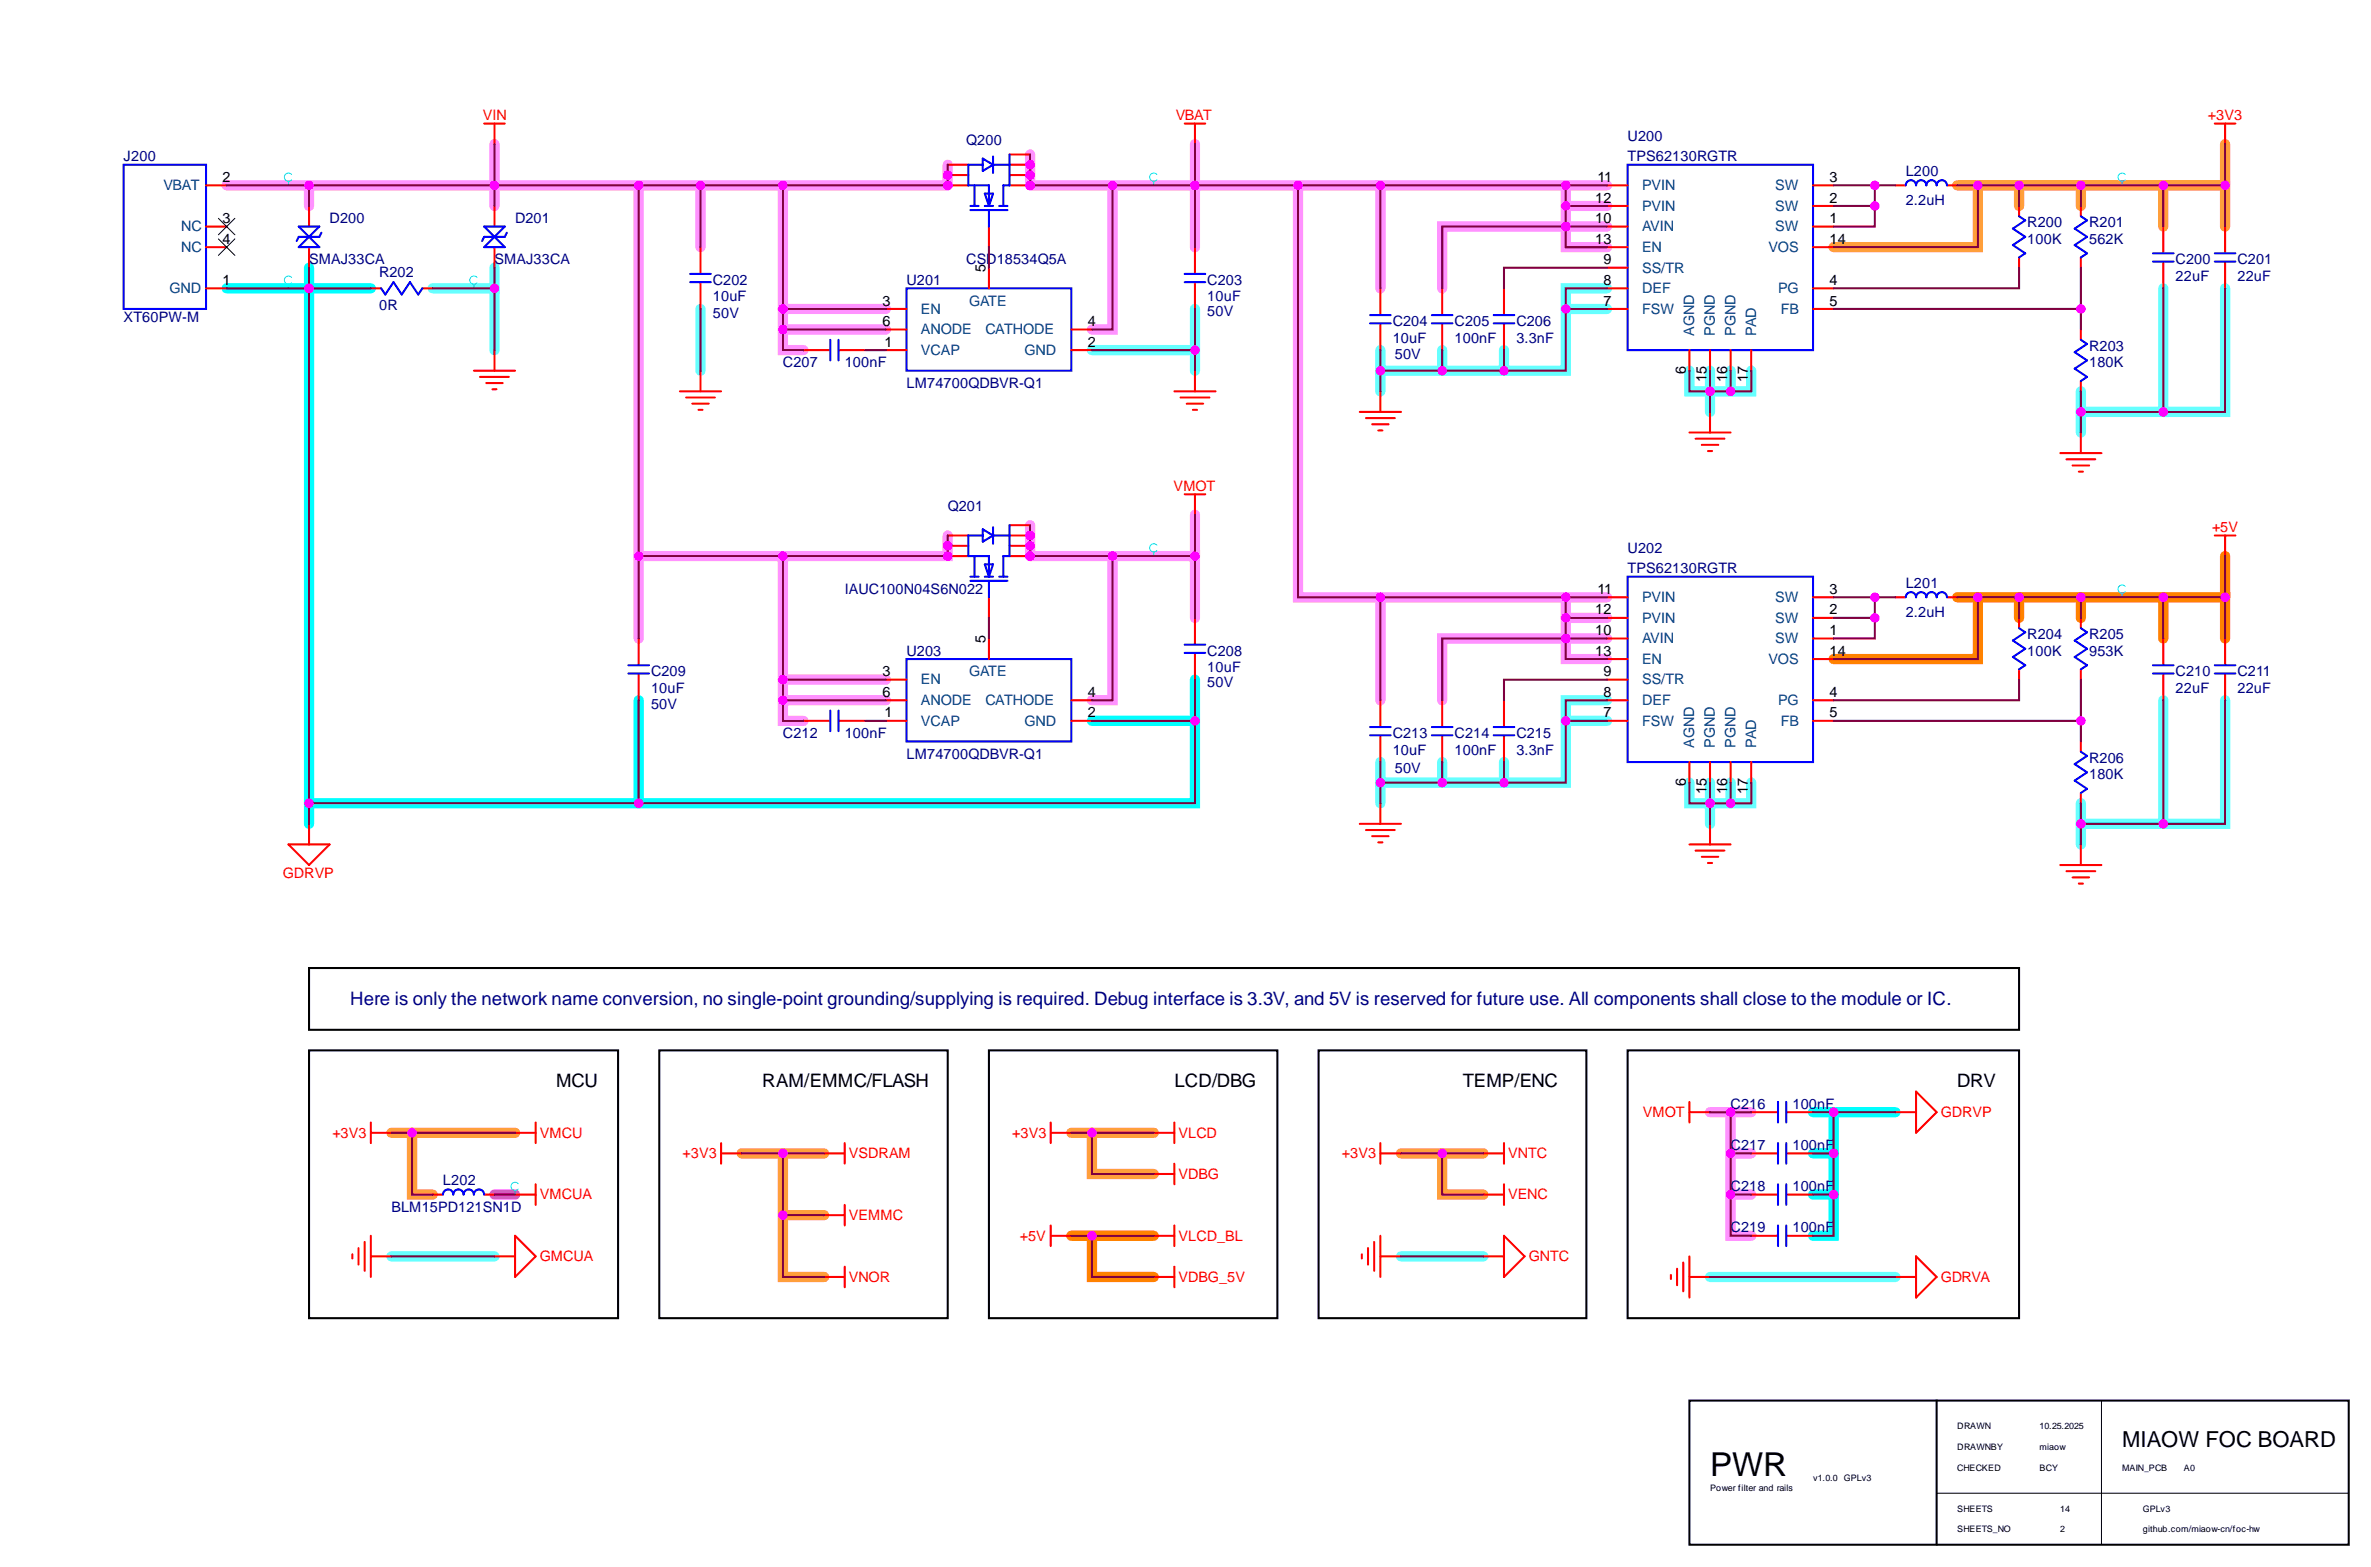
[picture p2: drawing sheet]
<svg xmlns="http://www.w3.org/2000/svg" width="292mm" height="193mm" viewBox="0 0 292 193" stroke-linecap="round" stroke-linejoin="round" font-family="sans-serif">
<defs><g id="words">
<text font-size="4.1" x="210.7" y="181.8">PWR</text>
<text font-size="2.7" x="261.4" y="178.2">MIAOW FOC BOARD</text>
<text font-size="2.3" fill="#00007f" x="43.1" y="123.8">Here is only the network name conversion, no single-point grounding/supplying is required. Debug interface is 3.3V, and 5V is reserved for future use. All components shall close to the module or IC.</text>
<g font-size="2.3">
<text x="68.5" y="133.9">MCU</text>
<text x="93.9" y="133.9">RAM/EMMC/FLASH</text>
<text x="144.7" y="133.9">LCD/DBG</text>
<text x="180.2" y="133.9">TEMP/ENC</text>
<text x="241.1" y="133.9">DRV</text>
</g>
<g font-size="1.8" fill="#f00">
<text x="59.5" y="14.8">VIN</text>
<text x="144.8" y="14.8">VBAT</text>
<text x="272" y="14.8">+3V3</text>
<text x="144.6" y="60.4">VMOT</text>
<text x="272.5" y="65.5">+5V</text>
<text x="34.9" y="108.1">GDRVP</text>
<text x="202.4" y="137.6">VMOT</text>
<text x="239.1" y="137.6">GDRVP</text>
<text x="40.9" y="140.1">+3V3</text>
<text x="66.5" y="140.1">VMCU</text>
<text x="84.1" y="142.6">+3V3</text>
<text x="104.6" y="142.6">VSDRAM</text>
<text x="124.7" y="140.1">+3V3</text>
<text x="145.2" y="140.1">VLCD</text>
<text x="165.3" y="142.6">+3V3</text>
<text x="185.8" y="142.6">VNTC</text>
<text x="66.5" y="147.7">VMCUA</text>
<text x="145.2" y="145.2">VDBG</text>
<text x="185.8" y="147.7">VENC</text>
<text x="66.5" y="155.3">GMCUA</text>
<text x="104.6" y="150.2">VEMMC</text>
<text x="125.6" y="152.8">+5V</text>
<text x="145.2" y="152.8">VLCD_BL</text>
<text x="188.3" y="155.3">GNTC</text>
<text x="104.6" y="157.8">VNOR</text>
<text x="145.2" y="157.8">VDBG_5V</text>
<text x="239.1" y="157.8">GDRVA</text>
</g>
<g font-size="1.8" fill="#00007f">
<text x="119" y="17.8">Q200</text>
<text x="200.5" y="17.3">U200</text>
<text x="15.2" y="19.9">J200</text>
<text x="234.8" y="21.6">L200</text>
<text x="40.6" y="27.5">D200</text>
<text x="63.5" y="27.5">D201</text>
<text x="249.8" y="28">R200</text>
<text x="257.4" y="28">R201</text>
<text x="46.7" y="34.1">R202</text>
<text x="87.8" y="35.1">C202</text>
<text x="111.7" y="35.1">U201</text>
<text x="148.7" y="35.1">C203</text>
<text x="268" y="32.5">C200</text>
<text x="275.6" y="32.5">C201</text>
<text x="171.6" y="40.2">C204</text>
<text x="179.2" y="40.2">C205</text>
<text x="186.8" y="40.2">C206</text>
<text x="96.5" y="45.2">C207</text>
<text x="257.4" y="43.2">R203</text>
<text x="116.8" y="63">Q201</text>
<text x="200.5" y="68.1">U202</text>
<text x="234.8" y="72.4">L201</text>
<text x="80.2" y="83.3">C209</text>
<text x="111.7" y="80.7">U203</text>
<text x="148.7" y="80.7">C208</text>
<text x="249.8" y="78.7">R204</text>
<text x="257.4" y="78.7">R205</text>
<text x="268" y="83.3">C210</text>
<text x="275.6" y="83.3">C211</text>
<text x="96.5" y="90.9">C212</text>
<text x="171.6" y="90.9">C213</text>
<text x="179.2" y="90.9">C214</text>
<text x="186.8" y="90.9">C215</text>
<text x="257.4" y="93.9">R206</text>
<text x="213.2" y="136.5">C216</text>
<text x="213.2" y="141.6">C217</text>
<text x="54.6" y="145.9">L202</text>
<text x="213.2" y="146.7">C218</text>
<text x="213.2" y="151.8">C219</text>
</g>
<g font-size="1.8" fill="#003f7f">
<text x="20.1" y="23.4">VBAT</text>
<text x="202.3" y="23.4">PVIN</text>
<text x="218.7" y="23.4">SW</text>
<text x="22.3" y="28.5">NC</text>
<text x="202.3" y="28.5">AVIN</text>
<text x="202.3" y="26">PVIN</text>
<text x="218.7" y="28.5">SW</text>
<text x="218.7" y="26">SW</text>
<text x="22.3" y="31">NC</text>
<text x="202.3" y="33.6">SS/TR</text>
<text x="202.3" y="31">EN</text>
<text x="217.9" y="31">VOS</text>
<text x="20.9" y="36.1">GND</text>
<text x="113.5" y="38.6">EN</text>
<text x="113.5" y="41.2">ANODE</text>
<text x="119.4" y="37.6">GATE</text>
<text x="121.4" y="41.2">CATHODE</text>
<text x="202.3" y="38.6">FSW</text>
<text x="202.3" y="36.1">DEF</text>
<text x="208.7" y="41.3" transform="rotate(-90 208.7 41.3)">AGND</text>
<text x="211.3" y="41.3" transform="rotate(-90 211.3 41.3)">PGND</text>
<text x="213.8" y="41.3" transform="rotate(-90 213.8 41.3)">PGND</text>
<text x="216.3" y="41.3" transform="rotate(-90 216.3 41.3)">PAD</text>
<text x="219" y="36.1">PG</text>
<text x="219.4" y="38.6">FB</text>
<text x="113.5" y="43.7">VCAP</text>
<text x="126.2" y="43.7">GND</text>
<text x="202.3" y="74.1">PVIN</text>
<text x="202.3" y="76.7">PVIN</text>
<text x="218.7" y="76.7">SW</text>
<text x="218.7" y="74.1">SW</text>
<text x="119.4" y="83.3">GATE</text>
<text x="202.3" y="79.2">AVIN</text>
<text x="202.3" y="81.8">EN</text>
<text x="217.9" y="81.8">VOS</text>
<text x="218.7" y="79.2">SW</text>
<text x="113.5" y="89.4">VCAP</text>
<text x="113.5" y="84.3">EN</text>
<text x="113.5" y="86.8">ANODE</text>
<text x="121.4" y="86.8">CATHODE</text>
<text x="126.2" y="89.4">GND</text>
<text x="202.3" y="89.4">FSW</text>
<text x="202.3" y="86.8">DEF</text>
<text x="202.3" y="84.3">SS/TR</text>
<text x="219" y="86.8">PG</text>
<text x="219.4" y="89.4">FB</text>
<text x="208.7" y="92.1" transform="rotate(-90 208.7 92.1)">AGND</text>
<text x="211.3" y="92.1" transform="rotate(-90 211.3 92.1)">PGND</text>
<text x="213.8" y="92.1" transform="rotate(-90 213.8 92.1)">PGND</text>
<text x="216.3" y="92.1" transform="rotate(-90 216.3 92.1)">PAD</text>
</g>
<g font-size="1.8">
<text x="27.4" y="22.4">2</text>
<text x="196.8" y="22.4">11</text>
<text x="225.4" y="22.4">3</text>
<text x="27.4" y="27.5">3</text>
<text x="196.5" y="27.5">10</text>
<text x="196.5" y="24.9">12</text>
<text x="225.4" y="27.5">1</text>
<text x="225.4" y="24.9">2</text>
<text x="27.4" y="35.1">1</text>
<text x="27.4" y="30">4</text>
<text x="121.4" y="33.5" transform="rotate(-90 121.4 33.5)">5</text>
<text x="196.5" y="30">13</text>
<text x="197.6" y="35.1">8</text>
<text x="197.6" y="32.5">9</text>
<text x="225.4" y="35.1">4</text>
<text x="225.4" y="30">14</text>
<text x="108.7" y="37.6">3</text>
<text x="108.7" y="40.2">6</text>
<text x="134" y="40.2">4</text>
<text x="197.6" y="37.6">7</text>
<text x="225.4" y="37.6">5</text>
<text x="109" y="42.7">1</text>
<text x="134" y="42.7">2</text>
<text x="207.7" y="46.1" transform="rotate(-90 207.7 46.1)">6</text>
<text x="210.2" y="47.1" transform="rotate(-90 210.2 47.1)">15</text>
<text x="212.8" y="47.1" transform="rotate(-90 212.8 47.1)">16</text>
<text x="215.3" y="47.1" transform="rotate(-90 215.3 47.1)">17</text>
<text x="196.5" y="75.7">12</text>
<text x="196.8" y="73.1">11</text>
<text x="225.4" y="75.7">2</text>
<text x="225.4" y="73.1">3</text>
<text x="108.7" y="83.3">3</text>
<text x="121.4" y="79.1" transform="rotate(-90 121.4 79.1)">5</text>
<text x="196.5" y="78.2">10</text>
<text x="196.5" y="80.7">13</text>
<text x="197.6" y="83.3">9</text>
<text x="225.4" y="78.2">1</text>
<text x="225.4" y="80.7">14</text>
<text x="108.7" y="85.8">6</text>
<text x="109" y="88.3">1</text>
<text x="134" y="88.3">2</text>
<text x="134" y="85.8">4</text>
<text x="197.6" y="88.3">7</text>
<text x="197.6" y="85.8">8</text>
<text x="225.4" y="85.8">4</text>
<text x="225.4" y="88.3">5</text>
<text x="207.7" y="96.8" transform="rotate(-90 207.7 96.8)">6</text>
<text x="210.2" y="97.8" transform="rotate(-90 210.2 97.8)">15</text>
<text x="212.8" y="97.8" transform="rotate(-90 212.8 97.8)">16</text>
<text x="215.3" y="97.8" transform="rotate(-90 215.3 97.8)">17</text>
</g>
<g font-size="1.8" fill="#000080">
<text x="200.5" y="19.9">TPS62130RGTR</text>
<text x="234.8" y="25.2">2.2uH</text>
<text x="38.1" y="32.5">SMAJ33CA</text>
<text x="60.9" y="32.5">SMAJ33CA</text>
<text x="119" y="32.5">CSD18534Q5A</text>
<text x="249.8" y="30">100K</text>
<text x="257.4" y="30">562K</text>
<text x="268" y="34.6">22uF</text>
<text x="275.6" y="34.6">22uF</text>
<text x="15.2" y="39.7">XT60PW-M</text>
<text x="46.7" y="38.1">0R</text>
<text x="87.8" y="39.1">50V</text>
<text x="87.8" y="37.1">10uF</text>
<text x="148.7" y="38.9">50V</text>
<text x="148.7" y="37.1">10uF</text>
<text x="104.1" y="45.2">100nF</text>
<text x="111.7" y="47.8">LM74700QDBVR-Q1</text>
<text x="171.6" y="42.2">10uF</text>
<text x="171.8" y="44.2">50V</text>
<text x="179.2" y="42.2">100nF</text>
<text x="186.8" y="42.2">3.3nF</text>
<text x="257.4" y="45.2">180K</text>
<text x="200.5" y="70.6">TPS62130RGTR</text>
<text x="104.1" y="73.1">IAUC100N04S6N022</text>
<text x="234.8" y="75.9">2.2uH</text>
<text x="148.7" y="82.8">10uF</text>
<text x="249.8" y="80.7">100K</text>
<text x="257.4" y="80.7">953K</text>
<text x="80.2" y="87.3">50V</text>
<text x="80.2" y="85.3">10uF</text>
<text x="148.7" y="84.5">50V</text>
<text x="268" y="85.3">22uF</text>
<text x="275.6" y="85.3">22uF</text>
<text x="104.1" y="90.9">100nF</text>
<text x="111.7" y="93.4">LM74700QDBVR-Q1</text>
<text x="171.6" y="92.9">10uF</text>
<text x="171.8" y="95.2">50V</text>
<text x="179.2" y="92.9">100nF</text>
<text x="186.8" y="92.9">3.3nF</text>
<text x="257.4" y="96">180K</text>
<text x="220.8" y="136.5">100nF</text>
<text x="220.8" y="141.6">100nF</text>
<text x="48.2" y="149.2">BLM15PD121SN1D</text>
<text x="220.8" y="146.7">100nF</text>
<text x="220.8" y="151.8">100nF</text>
</g>
<g font-size="1.1">
<text x="241.1" y="176">DRAWN</text>
<text x="241.1" y="178.6">DRAWNBY</text>
<text x="251.3" y="176">10.25.2025</text>
<text x="251.3" y="178.6">miaow</text>
<text x="210.7" y="183.6">Power filter and rails</text>
<text x="223.4" y="182.4">v1.0.0 GPLv3</text>
<text x="241.1" y="181.1">CHECKED</text>
<text x="251.3" y="181.1">BCY</text>
<text x="261.4" y="181.1">MAIN_PCB</text>
<text x="269" y="181.1">A0</text>
<text x="241.1" y="186.2">SHEETS</text>
<text x="241.1" y="188.7">SHEETS_NO</text>
<text x="253.8" y="186.2">14</text>
<text x="253.8" y="188.7">2</text>
<text x="264" y="188.7">github.com/miaow-cn/foc-hw</text>
<text x="264" y="186.2">GPLv3</text>
</g>
</g></defs>
<g fill="none" stroke="#ff92ff" stroke-width="1.3">
<path d="M60.9 17.8v7.6M126.9 19v3.8h20.3v7.6M147.2 17.8v5h22.9M38.1 22.8v2.6M78.7 22.8v55.8M86.3 22.8v7.6M96.5 38v5.1h2.5M96.5 38h12.6M96.5 22.8v15.2M116.8 20.3v2.5h-88.9M137.1 22.8v17.8h-2.6M159.9 22.8v50.8h10.2"/>
<path d="M192.9 27.9v2.5h5.1M192.9 27.9h-15.2v7.6M192.9 22.8v5.1M192.9 25.4h5.1M192.9 27.9h5.1M198 22.8h-27.9v12.7M96.5 40.6h12.6M96.5 68.5v15.2M116.8 65.9v2.6h-38.1M126.9 64.7v3.8h20.3v7.6M137.1 68.5v17.7h-2.6M147.2 63.4v5.1"/>
<path d="M192.9 78.6v2.6h5.1M192.9 78.6h-15.2v7.6M192.9 73.6v5M192.9 76.1h5.1M192.9 78.6h5.1M198 73.6h-27.9v12.6M96.5 83.7v5.1h2.5M96.5 86.2h12.6M96.5 83.7h12.6M210.7 137h5M213.2 137v15.2h2.5M213.2 142h2.5"/>
<path d="M213.2 147.1h2.5"/>
</g>
<g fill="none" stroke="#6ff" stroke-width="1.3">
<path d="M60.9 33v2.5h-7.6M60.9 35.5v7.6M86.3 38v7.7M147.2 38v7.7M192.9 38h5.1M198 35.5h-5.1v10.2h-22.8v-2.6M266.5 35.5v15.2h-10.1M274.1 35.5v15.2h-7.6M134.5 43.1h12.7M170.1 45.7v2.5M177.7 43.1v2.6M185.3 43.1v2.6"/>
<path d="M208.1 45.7v2.5h7.6v-2.5M210.7 45.7v5M213.2 45.7v2.5M256.4 48.2v5.1M170.1 96.4v2.5M177.7 93.8v2.6M185.3 93.8v2.6M192.9 88.8h5.1M198 86.2h-5.1v10.2h-22.8v-2.6M208.1 96.4v2.5h7.6v-2.5M210.7 96.4v5.1M213.2 96.4v2.5"/>
<path d="M256.4 98.9v5.1M266.5 86.2v15.3h-10.1M274.1 86.2v15.3h-7.6M48.2 154.7h12.7M172.6 154.7h10.1M210.7 157.3h22.8"/>
</g>
<g fill="none" stroke="#ff9f3b" stroke-width="1.3">
<path d="M274.1 17.8v5M241.1 22.8h33v5.1M243.7 22.8v7.6h-17.8M248.7 22.8v2.6M256.4 22.8v2.6M266.5 22.8v5.1M48.2 139.5h15.3M50.8 139.5v7.6h2.5M132 139.5h10.1M134.5 139.5v5.1h7.6M91.4 142h10.1M96.5 142v15.3h5"/>
<path d="M96.5 149.6h5M172.6 142h10.1M177.7 142v5.1h5"/>
</g>
<path d="M241.1 73.6h33v5M243.7 73.6v7.6h-17.8M248.7 73.6v2.5M256.4 73.6v2.5M266.5 73.6v5M274.1 68.5v5.1M132 152.2h10.1M134.5 152.2v5.1h7.6" fill="none" stroke="#ff8200" stroke-width="1.3"/>
<path d="M27.9 35.5h17.8M38.1 33v68.5M78.7 86.2v12.7M134.5 88.8h12.7M147.2 83.7v15.2h-109.1M223.4 137h10.1M225.9 137v15.2h-2.5M223.4 142h2.5M223.4 147.1h2.5" fill="none" stroke="#0ff" stroke-width="1.3"/>
<path d="M60.9 147.1h2.6" fill="none" stroke="#f3c" stroke-width="1.3"/>
<path d="M208.1 172.5h81.3v17.7h-81.3zM238.6 172.5v17.7" fill="none" stroke="#000" stroke-width=".25"/>
<path d="M26.9 26.9l2 2M26.9 29.4l2 2M28.9 26.9l-2 2M28.9 29.4l-2 2M258.9 172.5v17.7M238.6 183.9h50.8" fill="none" stroke="#000" stroke-width=".12"/>
<g fill="none" stroke="#00f" stroke-width=".25">
<path d="M15.2 20.3h10.2v17.7h-10.2zM59.6 27.9h2.6l-2.6 2.5h2.6zM62.4 28.7l-.2 .5h-2.6l-.2 .5M111.7 35.5h20.3v10.2h-20.3zM145.9 34.7h2.6M145.9 33.7h2.6M168.8 39.8h2.5M168.8 38.8h2.5M176.4 39.8h2.5M176.4 38.8h2.5M184 39.8h2.6M184 38.8h2.6"/>
<path d="M200.5 20.3h22.9v22.8h-22.9zM234.8 22.8a.63 .63 0 0 1 .6-.6 .63 .63 0 0 1 .7 .6 .63 .63 0 0 1 .6-.6 .63 .63 0 0 1 .6 .6 .63 .63 0 0 1 .7-.6 .63 .63 0 0 1 .6 .6 .63 .63 0 0 1 .6-.6 .63 .63 0 0 1 .7 .6M248.7 26.6l.8 .5-1.5 1.1 1.5 1-1.5 1 1.5 1-.8 .5M256.4 26.6l.7 .5-1.5 1.1 1.5 1-1.5 1 1.5 1-.7 .5M265.2 32.2h2.6M265.2 31.2h2.6M272.9 32.2h2.5M272.9 31.2h2.5M102.3 41.8v2.6M103.3 41.8v2.6M256.4 41.8l.7 .6-1.5 1 1.5 1-1.5 1 1.5 1-.7 .5M200.5 71h22.9v22.8h-22.9z"/>
<path d="M234.8 73.6a.63 .63 0 0 1 .6-.7 .63 .63 0 0 1 .7 .7 .63 .63 0 0 1 .6-.7 .63 .63 0 0 1 .6 .7 .63 .63 0 0 1 .7-.7 .63 .63 0 0 1 .6 .7 .63 .63 0 0 1 .6-.7 .63 .63 0 0 1 .7 .7M248.7 77.4l.8 .5-1.5 1 1.5 1-1.5 1 1.5 1-.8 .5M256.4 77.4l.7 .5-1.5 1 1.5 1-1.5 1 1.5 1-.7 .5M111.7 81.2h20.3v10.1h-20.3zM168.8 90.5h2.5M168.8 89.5h2.5M176.4 90.5h2.5M176.4 89.5h2.5M184 90.5h2.6M184 89.5h2.6M256.4 92.6l.7 .5-1.5 1 1.5 1-1.5 1 1.5 1-.7 .5M265.2 82.9h2.6"/>
<path d="M265.2 81.9h2.6M272.9 82.9h2.5M272.9 81.9h2.5"/>
</g>
<g fill="none" stroke="#f00" stroke-width=".25">
<path d="M145.9 15.2h2.6M147.2 15.2v2.6M272.9 15.2h2.5M274.1 15.2v2.6M25.4 27.9h2.5M25.4 22.8h2.5M25.4 35.5h2.5M25.4 30.4h2.5M60.9 25.4v2.5M60.9 30.4v2.6M109.1 38h2.6M121.8 33v2.5"/>
<path d="M147.2 30.4v3.2M147.2 34.9v3.1M170.1 35.5v3.2M170.1 39.9v3.2M177.7 35.5v3.2M177.7 39.9v3.2M185.3 35.5v3.2M185.3 39.9v3.2M198 27.9h2.5M198 25.4h2.5M198 22.8h2.5M198 35.5h2.5"/>
<path d="M198 38h2.5M198 33h2.5M198 30.4h2.5M223.4 27.9h2.5M223.4 25.4h2.5M223.4 22.8h2.5M223.4 35.5h2.5M223.4 38h2.5M223.4 30.4h2.5M233.5 22.8h1.3M239.9 22.8h1.2M248.7 25.4v1.2"/>
<path d="M248.7 31.7v1.3M256.4 25.4v1.2M256.4 31.7v1.3M266.5 27.9v3.2M266.5 32.3v3.2M274.1 27.9v3.2M274.1 32.3v3.2M99 43.1h3.2M103.4 43.1h3.2M109.1 43.1h2.6M109.1 40.6h2.6M132 43.1h2.5"/>
<path d="M132 40.6h2.5M144.7 48.2h5.1M145.4 49h3.6M146.2 49.7h2M147 50.5h.5M147.2 45.7v2.5M167.5 50.7h5.1M168.3 51.5h3.5M169 52.2h2.1M169.8 53h.5M170.1 48.2v2.5M208.1 43.1v2.6"/>
<path d="M208.1 53.3h5.1M208.9 54h3.5M209.7 54.8h2M210.4 55.5h.5M210.7 43.1v2.6M210.7 50.7v2.6M213.2 43.1v2.6M215.7 43.1v2.6M253.8 55.8h5.1M254.6 56.6h3.5M255.3 57.3h2.1M256.1 58.1h.5"/>
<path d="M256.4 40.6v1.2M256.4 46.9v1.3M256.4 53.3v2.5M121.8 78.6v2.6M198 78.6h2.5M198 76.1h2.5M198 73.6h2.5M223.4 78.6h2.5M223.4 76.1h2.5M223.4 73.6h2.5M233.5 73.6h1.3M239.9 73.6h1.2"/>
<path d="M248.7 76.1v1.3M256.4 76.1v1.3M266.5 78.6v3.2M272.9 65.9h2.5M274.1 65.9v2.6M274.1 78.6v3.2M109.1 86.2h2.6M109.1 88.8h2.6M109.1 83.7h2.6M132 86.2h2.5M132 88.8h2.5M170.1 86.2v3.2"/>
<path d="M170.1 90.7v3.1M170.1 98.9v2.6M177.7 86.2v3.2M177.7 90.7v3.1M185.3 86.2v3.2M185.3 90.7v3.1M198 86.2h2.5M198 88.8h2.5M198 83.7h2.5M198 81.2h2.5M208.1 93.8v2.6M210.7 93.8v2.6"/>
<path d="M213.2 93.8v2.6M215.7 93.8v2.6M223.4 86.2h2.5M223.4 88.8h2.5M223.4 81.2h2.5M248.7 82.4v1.3M256.4 82.4v1.3M256.4 91.3v1.3M256.4 97.6v1.3M266.5 83.1v3.1M274.1 83.1v3.1M167.5 101.5h5.1"/>
<path d="M168.3 102.2h3.5M169 103h2.1M169.8 103.7h.5M208.1 104h5.1M208.9 104.8h3.5M209.7 105.5h2M210.4 106.3h.5M210.7 101.5v2.5M253.8 106.5h5.1M254.6 107.3h3.5M255.3 108h2.1M256.1 108.8h.5"/>
<path d="M256.4 104v2.5"/>
</g>
<circle cx="116.8" cy="68.5" r=".51" fill="#f0f"/>
<circle cx="116.8" cy="68.5" r=".51" fill="none" stroke="#f0f" stroke-width=".12"/>
<circle cx="126.9" cy="68.5" r=".51" fill="#f0f"/>
<circle cx="126.9" cy="68.5" r=".51" fill="none" stroke="#f0f" stroke-width=".12"/>
<circle cx="126.9" cy="67.2" r=".51" fill="#f0f"/>
<circle cx="126.9" cy="67.2" r=".51" fill="none" stroke="#f0f" stroke-width=".12"/>
<circle cx="126.9" cy="65.9" r=".51" fill="#f0f"/>
<circle cx="126.9" cy="65.9" r=".51" fill="none" stroke="#f0f" stroke-width=".12"/>
<circle cx="116.8" cy="67.2" r=".51" fill="#f0f"/>
<circle cx="116.8" cy="67.2" r=".51" fill="none" stroke="#f0f" stroke-width=".12"/>
<path d="M116.8 68.5h2.5" fill="none" stroke="#f00" stroke-width=".25"/>
<circle cx="116.8" cy="68.5" r=".51" fill="#f0f"/>
<circle cx="116.8" cy="68.5" r=".51" fill="none" stroke="#f0f" stroke-width=".12"/>
<path d="M121.8 73.6v2.5M124.4 68.5h2.5" fill="none" stroke="#f00" stroke-width=".25"/>
<circle cx="126.9" cy="68.5" r=".51" fill="#f0f"/>
<circle cx="126.9" cy="68.5" r=".51" fill="none" stroke="#f0f" stroke-width=".12"/>
<path d="M119.5 71h1.1M119.5 71.5h4.6M120.1 68.5v2.5M121.1 65.2l1.2 .7-1.2 .8zM121.3 71h1M121.3 69.5h1l-.5 1.5zM121.8 71.5v2.1M122.3 64.9v2.1M123.1 71h1" fill="none" stroke="#00f" stroke-width=".25"/>
<path d="M124.4 67.2h2.5" fill="none" stroke="#f00" stroke-width=".25"/>
<circle cx="126.9" cy="67.2" r=".51" fill="#f0f"/>
<circle cx="126.9" cy="67.2" r=".51" fill="none" stroke="#f0f" stroke-width=".12"/>
<path d="M124.4 65.9h2.5" fill="none" stroke="#f00" stroke-width=".25"/>
<circle cx="126.9" cy="65.9" r=".51" fill="#f0f"/>
<circle cx="126.9" cy="65.9" r=".51" fill="none" stroke="#f0f" stroke-width=".12"/>
<path d="M116.8 67.2h2.5M124.4 64.7h2.5" fill="none" stroke="#f00" stroke-width=".25"/>
<circle cx="116.8" cy="67.2" r=".51" fill="#f0f"/>
<circle cx="116.8" cy="67.2" r=".51" fill="none" stroke="#f0f" stroke-width=".12"/>
<path d="M45.7 35.5h1.3M52 35.5h1.3M116.8 65.9h2.5M145.9 60.9h2.6M147.2 60.9v2.5M147.2 76.1v3.2M99 88.8h3.2M103.4 88.8h3.2M147.2 80.5v3.2M35.5 104h5.1l-2.5 2.5zM38.1 101.5v2.5" fill="none" stroke="#f00" stroke-width=".25"/>
<path d="M47 35.5l.5 .8 1-1.6 1 1.6 1-1.6 1 1.6 .5-.8M121.1 65.9h-1.8v2.6h2.5v2.5M122.3 65.9h2.1M124.4 64.7v3.8h-.8v2.5M145.9 79.4h2.6M102.3 87.5v2.5M103.3 87.5v2.5M145.9 80.4h2.6" fill="none" stroke="#00f" stroke-width=".25"/>
<circle cx="116.8" cy="22.8" r=".51" fill="#f0f"/>
<circle cx="116.8" cy="22.8" r=".51" fill="none" stroke="#f0f" stroke-width=".12"/>
<circle cx="126.9" cy="22.8" r=".51" fill="#f0f"/>
<circle cx="126.9" cy="22.8" r=".51" fill="none" stroke="#f0f" stroke-width=".12"/>
<circle cx="126.9" cy="21.6" r=".51" fill="#f0f"/>
<circle cx="126.9" cy="21.6" r=".51" fill="none" stroke="#f0f" stroke-width=".12"/>
<circle cx="126.9" cy="20.3" r=".51" fill="#f0f"/>
<circle cx="126.9" cy="20.3" r=".51" fill="none" stroke="#f0f" stroke-width=".12"/>
<circle cx="116.8" cy="21.6" r=".51" fill="#f0f"/>
<circle cx="116.8" cy="21.6" r=".51" fill="none" stroke="#f0f" stroke-width=".12"/>
<path d="M116.8 22.8h2.5" fill="none" stroke="#f00" stroke-width=".25"/>
<circle cx="116.8" cy="22.8" r=".51" fill="#f0f"/>
<circle cx="116.8" cy="22.8" r=".51" fill="none" stroke="#f0f" stroke-width=".12"/>
<path d="M121.8 27.9v2.5M124.4 22.8h2.5" fill="none" stroke="#f00" stroke-width=".25"/>
<circle cx="126.9" cy="22.8" r=".51" fill="#f0f"/>
<circle cx="126.9" cy="22.8" r=".51" fill="none" stroke="#f0f" stroke-width=".12"/>
<path d="M121.1 19.5l1.2 .8-1.2 .8zM122.3 19.3v2M119.5 25.4h1.1M119.5 25.9h4.6M120.1 22.8v2.6M121.3 25.4h1M121.3 23.8h1l-.5 1.6zM121.8 25.9v2M123.1 25.4h1" fill="none" stroke="#00f" stroke-width=".25"/>
<path d="M124.4 21.6h2.5" fill="none" stroke="#f00" stroke-width=".25"/>
<circle cx="126.9" cy="21.6" r=".51" fill="#f0f"/>
<circle cx="126.9" cy="21.6" r=".51" fill="none" stroke="#f0f" stroke-width=".12"/>
<path d="M124.4 20.3h2.5" fill="none" stroke="#f00" stroke-width=".25"/>
<circle cx="126.9" cy="20.3" r=".51" fill="#f0f"/>
<circle cx="126.9" cy="20.3" r=".51" fill="none" stroke="#f0f" stroke-width=".12"/>
<path d="M124.4 19h2.5M116.8 21.6h2.5" fill="none" stroke="#f00" stroke-width=".25"/>
<circle cx="116.8" cy="21.6" r=".51" fill="#f0f"/>
<circle cx="116.8" cy="21.6" r=".51" fill="none" stroke="#f0f" stroke-width=".12"/>
<g fill="none" stroke="#f00" stroke-width=".25">
<path d="M38.1 25.4v2.5M38.1 30.4v2.6M86.3 30.4v3.2M86.3 34.9v3.1M116.8 20.3h2.5M58.4 45.7h5.1M59.1 46.4h3.6M59.9 47.2h2M60.7 47.9h.5M60.9 43.1v2.6M83.8 48.2h5M84.5 49h3.6"/>
<path d="M85.3 49.7h2M86 50.5h.6M86.3 45.7v2.5M78.7 78.6v3.2M78.7 83.1v3.1M45.7 138.2v2.6M45.7 139.5h2.5M63.5 139.5h2.5M66 138.2v2.6M129.4 139.5h2.6M129.4 138.2v2.6M142.1 139.5h2.6"/>
<path d="M144.7 138.2v2.6M208.1 135.7v2.5M208.1 137h2.6M215.7 137h3.2M220.2 137h3.2M233.5 137h2.6M236.1 134.4l2.5 2.6-2.5 2.5zM43.4 154.5v.5M44.2 153.7v2M44.9 152.9v3.6M45.7 152.2v5.1M45.7 154.7h2.5"/>
<path d="M53.3 147.1h1.3M59.6 147.1h1.3M60.9 154.7h2.6M63.5 152.2l2.5 2.5-2.5 2.6zM63.5 147.1h2.5M66 145.8v2.6M88.8 140.8v2.5M88.8 142h2.6M101.5 142h2.6M101.5 149.6h2.6M101.5 157.3h2.6M104.1 140.8v2.5"/>
<path d="M104.1 148.4v2.5M104.1 156v2.5M129.4 150.9v2.5M129.4 152.2h2.6M142.1 157.3h2.6M142.1 152.2h2.6M142.1 144.6h2.6M144.7 143.3v2.5M144.7 150.9v2.5M144.7 156v2.5M167.8 154.5v.5M168.5 153.7v2"/>
<path d="M169.3 152.9v3.6M170.1 154.7h2.5M170.1 142h2.5M170.1 140.8v2.5M170.1 152.2v5.1M182.7 154.7h2.6M182.7 147.1h2.6M182.7 142h2.6M185.3 140.8v2.5M185.3 145.8v2.6M185.3 152.2l2.5 2.5-2.5 2.6zM205.8 157v.5"/>
<path d="M206.6 156.2v2.1M207.4 155.5v3.5M208.1 157.3h2.6M208.1 154.7v5.1M215.7 147.1h3.2M215.7 142h3.2M220.2 147.1h3.2M220.2 142h3.2M233.5 157.3h2.6M236.1 154.7l2.5 2.6-2.5 2.5z"/>
</g>
<g fill="none" stroke="#00f" stroke-width=".25">
<path d="M124.4 19v3.8h-.8v2.6M36.8 27.9h2.5l-2.5 2.5h2.5zM39.6 28.7l-.3 .5h-2.5l-.3 .5M85 34.7h2.6M85 33.7h2.6M121.1 20.3h-1.8v2.5h2.5v2.6M122.3 20.3h2.1M77.4 82.9h2.6M77.4 81.9h2.6M219 135.7v2.5M220.1 135.7v2.5M54.6 147.1a.63 .63 0 0 1 .6-.6 .63 .63 0 0 1 .6 .6 .63 .63 0 0 1 .7-.6 .63 .63 0 0 1 .6 .6 .63 .63 0 0 1 .6-.6 .63 .63 0 0 1 .7 .6 .63 .63 0 0 1 .6-.6 .63 .63 0 0 1 .6 .6"/>
<path d="M219 140.8v2.5M219 145.8v2.6M220.1 140.8v2.5M220.1 145.8v2.6"/>
</g>
<path d="M38.1 119.2h210.6v7.6h-210.6zM38.1 129.4h38v32.9h-38zM81.2 129.4h35.6v32.9h-35.6zM121.8 129.4h35.6v32.9h-35.6zM162.4 129.4h33v32.9h-33zM200.5 129.4h48.2v32.9h-48.2z" fill="none" stroke="#000" stroke-width=".25"/>
<g fill="none" stroke="#00bfff" stroke-width=".12">
<path d="M35.5 22.3v.5M35.5 35v.5M35.9 21.5a.51 .51 0 0 0-.7-.1 .51 .51 0 0 0 0 .8 .51 .51 0 0 0 .7-.1M35.9 34.2a.51 .51 0 0 0-.7-.1 .51 .51 0 0 0 0 .8 .51 .51 0 0 0 .7-.1M58.4 35v.5M58.8 34.2a.51 .51 0 0 0-.8-.1 .51 .51 0 0 0 0 .8 .51 .51 0 0 0 .8-.1M142.1 22.3v.5M142.5 21.5a.51 .51 0 0 0-.7-.1 .51 .51 0 0 0 0 .8 .51 .51 0 0 0 .7-.1M261.4 22.3v.5M261.8 21.5a.5 .5 0 0 0-.7-.1 .5 .5 0 0 0 0 .8 .5 .5 0 0 0 .7-.1M142.1 68v.5M142.5 67.1a.51 .51 0 0 0-.7 0 .51 .51 0 0 0 0 .7 .51 .51 0 0 0 .7 0"/>
<path d="M261.4 73v.6M261.8 72.2a.5 .5 0 0 0-.7 0 .5 .5 0 0 0 0 .7 .5 .5 0 0 0 .7 0M63.5 146.6v.5M63.8 145.8a.51 .51 0 0 0-.7-.1 .51 .51 0 0 0 0 .8 .51 .51 0 0 0 .7-.1"/>
</g>
<path d="M192.9 27.9v2.5h5.1" fill="none" stroke="#7f003f" stroke-width=".25"/>
<circle cx="192.9" cy="27.9" r=".51" fill="#f0f"/>
<circle cx="192.9" cy="27.9" r=".51" fill="none" stroke="#f0f" stroke-width=".12"/>
<path d="M192.9 27.9h-15.2v7.6M198 33h-12.7v2.5" fill="none" stroke="#7f003f" stroke-width=".25"/>
<circle cx="192.9" cy="27.9" r=".51" fill="#f0f"/>
<circle cx="192.9" cy="27.9" r=".51" fill="none" stroke="#f0f" stroke-width=".12"/>
<path d="M185.3 43.1v2.6" fill="none" stroke="#7f003f" stroke-width=".25"/>
<circle cx="185.3" cy="45.7" r=".51" fill="#f0f"/>
<circle cx="185.3" cy="45.7" r=".51" fill="none" stroke="#f0f" stroke-width=".12"/>
<path d="M177.7 43.1v2.6" fill="none" stroke="#7f003f" stroke-width=".25"/>
<circle cx="177.7" cy="45.7" r=".51" fill="#f0f"/>
<circle cx="177.7" cy="45.7" r=".51" fill="none" stroke="#f0f" stroke-width=".12"/>
<path d="M192.9 38h5.1" fill="none" stroke="#7f003f" stroke-width=".25"/>
<circle cx="192.9" cy="38" r=".51" fill="#f0f"/>
<circle cx="192.9" cy="38" r=".51" fill="none" stroke="#f0f" stroke-width=".12"/>
<path d="M198 35.5h-5.1v10.2h-22.8v-2.6" fill="none" stroke="#7f003f" stroke-width=".25"/>
<circle cx="170.1" cy="45.7" r=".51" fill="#f0f"/>
<circle cx="170.1" cy="45.7" r=".51" fill="none" stroke="#f0f" stroke-width=".12"/>
<circle cx="177.7" cy="45.7" r=".51" fill="#f0f"/>
<circle cx="177.7" cy="45.7" r=".51" fill="none" stroke="#f0f" stroke-width=".12"/>
<circle cx="185.3" cy="45.7" r=".51" fill="#f0f"/>
<circle cx="185.3" cy="45.7" r=".51" fill="none" stroke="#f0f" stroke-width=".12"/>
<circle cx="192.9" cy="38" r=".51" fill="#f0f"/>
<circle cx="192.9" cy="38" r=".51" fill="none" stroke="#f0f" stroke-width=".12"/>
<path d="M192.9 25.4h5.1" fill="none" stroke="#7f003f" stroke-width=".25"/>
<circle cx="192.9" cy="25.4" r=".51" fill="#f0f"/>
<circle cx="192.9" cy="25.4" r=".51" fill="none" stroke="#f0f" stroke-width=".12"/>
<path d="M192.9 27.9h5.1" fill="none" stroke="#7f003f" stroke-width=".25"/>
<circle cx="192.9" cy="27.9" r=".51" fill="#f0f"/>
<circle cx="192.9" cy="27.9" r=".51" fill="none" stroke="#f0f" stroke-width=".12"/>
<path d="M192.9 22.8v5.1" fill="none" stroke="#7f003f" stroke-width=".25"/>
<circle cx="192.9" cy="27.9" r=".51" fill="#f0f"/>
<circle cx="192.9" cy="27.9" r=".51" fill="none" stroke="#f0f" stroke-width=".12"/>
<circle cx="192.9" cy="25.4" r=".51" fill="#f0f"/>
<circle cx="192.9" cy="25.4" r=".51" fill="none" stroke="#f0f" stroke-width=".12"/>
<circle cx="192.9" cy="22.8" r=".51" fill="#f0f"/>
<circle cx="192.9" cy="22.8" r=".51" fill="none" stroke="#f0f" stroke-width=".12"/>
<path d="M210.7 45.7v2.5" fill="none" stroke="#7f003f" stroke-width=".25"/>
<circle cx="210.7" cy="48.2" r=".51" fill="#f0f"/>
<circle cx="210.7" cy="48.2" r=".51" fill="none" stroke="#f0f" stroke-width=".12"/>
<path d="M213.2 45.7v2.5" fill="none" stroke="#7f003f" stroke-width=".25"/>
<circle cx="213.2" cy="48.2" r=".51" fill="#f0f"/>
<circle cx="213.2" cy="48.2" r=".51" fill="none" stroke="#f0f" stroke-width=".12"/>
<path d="M208.1 45.7v2.5h7.6v-2.5" fill="none" stroke="#7f003f" stroke-width=".25"/>
<circle cx="210.7" cy="48.2" r=".51" fill="#f0f"/>
<circle cx="210.7" cy="48.2" r=".51" fill="none" stroke="#f0f" stroke-width=".12"/>
<circle cx="213.2" cy="48.2" r=".51" fill="#f0f"/>
<circle cx="213.2" cy="48.2" r=".51" fill="none" stroke="#f0f" stroke-width=".12"/>
<path d="M210.7 48.2v2.5" fill="none" stroke="#7f003f" stroke-width=".25"/>
<circle cx="210.7" cy="48.2" r=".51" fill="#f0f"/>
<circle cx="210.7" cy="48.2" r=".51" fill="none" stroke="#f0f" stroke-width=".12"/>
<path d="M225.9 25.4h5.1" fill="none" stroke="#7f003f" stroke-width=".25"/>
<circle cx="231" cy="25.4" r=".51" fill="#f0f"/>
<circle cx="231" cy="25.4" r=".51" fill="none" stroke="#f0f" stroke-width=".12"/>
<path d="M225.9 22.8h5.1v5.1h-5.1" fill="none" stroke="#7f003f" stroke-width=".25"/>
<circle cx="231" cy="22.8" r=".51" fill="#f0f"/>
<circle cx="231" cy="22.8" r=".51" fill="none" stroke="#f0f" stroke-width=".12"/>
<circle cx="231" cy="25.4" r=".51" fill="#f0f"/>
<circle cx="231" cy="25.4" r=".51" fill="none" stroke="#f0f" stroke-width=".12"/>
<path d="M231 22.8h2.5" fill="none" stroke="#7f003f" stroke-width=".25"/>
<circle cx="231" cy="22.8" r=".51" fill="#f0f"/>
<circle cx="231" cy="22.8" r=".51" fill="none" stroke="#f0f" stroke-width=".12"/>
<path d="M198 22.8h-27.9v12.7" fill="none" stroke="#7f003f" stroke-width=".25"/>
<circle cx="192.9" cy="22.8" r=".51" fill="#f0f"/>
<circle cx="192.9" cy="22.8" r=".51" fill="none" stroke="#f0f" stroke-width=".12"/>
<circle cx="170.1" cy="22.8" r=".51" fill="#f0f"/>
<circle cx="170.1" cy="22.8" r=".51" fill="none" stroke="#f0f" stroke-width=".12"/>
<path d="M243.7 22.8v7.6h-17.8M248.7 33v2.5h-22.8" fill="none" stroke="#7f003f" stroke-width=".25"/>
<circle cx="243.7" cy="22.8" r=".51" fill="#f0f"/>
<circle cx="243.7" cy="22.8" r=".51" fill="none" stroke="#f0f" stroke-width=".12"/>
<path d="M248.7 22.8v2.6" fill="none" stroke="#7f003f" stroke-width=".25"/>
<circle cx="248.7" cy="22.8" r=".51" fill="#f0f"/>
<circle cx="248.7" cy="22.8" r=".51" fill="none" stroke="#f0f" stroke-width=".12"/>
<path d="M256.4 22.8v2.6" fill="none" stroke="#7f003f" stroke-width=".25"/>
<circle cx="256.4" cy="22.8" r=".51" fill="#f0f"/>
<circle cx="256.4" cy="22.8" r=".51" fill="none" stroke="#f0f" stroke-width=".12"/>
<path d="M225.9 38h30.5" fill="none" stroke="#7f003f" stroke-width=".25"/>
<circle cx="256.4" cy="38" r=".51" fill="#f0f"/>
<circle cx="256.4" cy="38" r=".51" fill="none" stroke="#f0f" stroke-width=".12"/>
<path d="M256.4 33v7.6" fill="none" stroke="#7f003f" stroke-width=".25"/>
<circle cx="256.4" cy="38" r=".51" fill="#f0f"/>
<circle cx="256.4" cy="38" r=".51" fill="none" stroke="#f0f" stroke-width=".12"/>
<path d="M256.4 48.2v2.5" fill="none" stroke="#7f003f" stroke-width=".25"/>
<circle cx="256.4" cy="50.7" r=".51" fill="#f0f"/>
<circle cx="256.4" cy="50.7" r=".51" fill="none" stroke="#f0f" stroke-width=".12"/>
<path d="M266.5 35.5v15.2h-10.1" fill="none" stroke="#7f003f" stroke-width=".25"/>
<circle cx="256.4" cy="50.7" r=".51" fill="#f0f"/>
<circle cx="256.4" cy="50.7" r=".51" fill="none" stroke="#f0f" stroke-width=".12"/>
<circle cx="266.5" cy="50.7" r=".51" fill="#f0f"/>
<circle cx="266.5" cy="50.7" r=".51" fill="none" stroke="#f0f" stroke-width=".12"/>
<path d="M256.4 50.7v2.6" fill="none" stroke="#7f003f" stroke-width=".25"/>
<circle cx="256.4" cy="50.7" r=".51" fill="#f0f"/>
<circle cx="256.4" cy="50.7" r=".51" fill="none" stroke="#f0f" stroke-width=".12"/>
<path d="M274.1 35.5v15.2h-7.6" fill="none" stroke="#7f003f" stroke-width=".25"/>
<circle cx="266.5" cy="50.7" r=".51" fill="#f0f"/>
<circle cx="266.5" cy="50.7" r=".51" fill="none" stroke="#f0f" stroke-width=".12"/>
<path d="M274.1 17.8v5" fill="none" stroke="#7f003f" stroke-width=".25"/>
<circle cx="274.1" cy="22.8" r=".51" fill="#f0f"/>
<circle cx="274.1" cy="22.8" r=".51" fill="none" stroke="#f0f" stroke-width=".12"/>
<path d="M241.1 22.8h33v5.1" fill="none" stroke="#7f003f" stroke-width=".25"/>
<circle cx="243.7" cy="22.8" r=".51" fill="#f0f"/>
<circle cx="243.7" cy="22.8" r=".51" fill="none" stroke="#f0f" stroke-width=".12"/>
<circle cx="248.7" cy="22.8" r=".51" fill="#f0f"/>
<circle cx="248.7" cy="22.8" r=".51" fill="none" stroke="#f0f" stroke-width=".12"/>
<circle cx="256.4" cy="22.8" r=".51" fill="#f0f"/>
<circle cx="256.4" cy="22.8" r=".51" fill="none" stroke="#f0f" stroke-width=".12"/>
<circle cx="266.5" cy="22.8" r=".51" fill="#f0f"/>
<circle cx="266.5" cy="22.8" r=".51" fill="none" stroke="#f0f" stroke-width=".12"/>
<circle cx="274.1" cy="22.8" r=".51" fill="#f0f"/>
<circle cx="274.1" cy="22.8" r=".51" fill="none" stroke="#f0f" stroke-width=".12"/>
<path d="M266.5 22.8v5.1" fill="none" stroke="#7f003f" stroke-width=".25"/>
<circle cx="266.5" cy="22.8" r=".51" fill="#f0f"/>
<circle cx="266.5" cy="22.8" r=".51" fill="none" stroke="#f0f" stroke-width=".12"/>
<path d="M170.1 45.7v2.5" fill="none" stroke="#7f003f" stroke-width=".25"/>
<circle cx="170.1" cy="45.7" r=".51" fill="#f0f"/>
<circle cx="170.1" cy="45.7" r=".51" fill="none" stroke="#f0f" stroke-width=".12"/>
<path d="M192.9 78.6v2.6h5.1" fill="none" stroke="#7f003f" stroke-width=".25"/>
<circle cx="192.9" cy="78.6" r=".51" fill="#f0f"/>
<circle cx="192.9" cy="78.6" r=".51" fill="none" stroke="#f0f" stroke-width=".12"/>
<path d="M192.9 78.6h-15.2v7.6M198 83.7h-12.7v2.5" fill="none" stroke="#7f003f" stroke-width=".25"/>
<circle cx="192.9" cy="78.6" r=".51" fill="#f0f"/>
<circle cx="192.9" cy="78.6" r=".51" fill="none" stroke="#f0f" stroke-width=".12"/>
<path d="M185.3 93.8v2.6" fill="none" stroke="#7f003f" stroke-width=".25"/>
<circle cx="185.3" cy="96.4" r=".51" fill="#f0f"/>
<circle cx="185.3" cy="96.4" r=".51" fill="none" stroke="#f0f" stroke-width=".12"/>
<path d="M177.7 93.8v2.6" fill="none" stroke="#7f003f" stroke-width=".25"/>
<circle cx="177.7" cy="96.4" r=".51" fill="#f0f"/>
<circle cx="177.7" cy="96.4" r=".51" fill="none" stroke="#f0f" stroke-width=".12"/>
<path d="M192.9 88.8h5.1" fill="none" stroke="#7f003f" stroke-width=".25"/>
<circle cx="192.9" cy="88.8" r=".51" fill="#f0f"/>
<circle cx="192.9" cy="88.8" r=".51" fill="none" stroke="#f0f" stroke-width=".12"/>
<path d="M198 86.2h-5.1v10.2h-22.8v-2.6" fill="none" stroke="#7f003f" stroke-width=".25"/>
<circle cx="170.1" cy="96.4" r=".51" fill="#f0f"/>
<circle cx="170.1" cy="96.4" r=".51" fill="none" stroke="#f0f" stroke-width=".12"/>
<circle cx="177.7" cy="96.4" r=".51" fill="#f0f"/>
<circle cx="177.7" cy="96.4" r=".51" fill="none" stroke="#f0f" stroke-width=".12"/>
<circle cx="185.3" cy="96.4" r=".51" fill="#f0f"/>
<circle cx="185.3" cy="96.4" r=".51" fill="none" stroke="#f0f" stroke-width=".12"/>
<circle cx="192.9" cy="88.8" r=".51" fill="#f0f"/>
<circle cx="192.9" cy="88.8" r=".51" fill="none" stroke="#f0f" stroke-width=".12"/>
<path d="M192.9 76.1h5.1" fill="none" stroke="#7f003f" stroke-width=".25"/>
<circle cx="192.9" cy="76.1" r=".51" fill="#f0f"/>
<circle cx="192.9" cy="76.1" r=".51" fill="none" stroke="#f0f" stroke-width=".12"/>
<path d="M192.9 78.6h5.1" fill="none" stroke="#7f003f" stroke-width=".25"/>
<circle cx="192.9" cy="78.6" r=".51" fill="#f0f"/>
<circle cx="192.9" cy="78.6" r=".51" fill="none" stroke="#f0f" stroke-width=".12"/>
<path d="M192.9 73.6v5" fill="none" stroke="#7f003f" stroke-width=".25"/>
<circle cx="192.9" cy="78.6" r=".51" fill="#f0f"/>
<circle cx="192.9" cy="78.6" r=".51" fill="none" stroke="#f0f" stroke-width=".12"/>
<circle cx="192.9" cy="76.1" r=".51" fill="#f0f"/>
<circle cx="192.9" cy="76.1" r=".51" fill="none" stroke="#f0f" stroke-width=".12"/>
<circle cx="192.9" cy="73.6" r=".51" fill="#f0f"/>
<circle cx="192.9" cy="73.6" r=".51" fill="none" stroke="#f0f" stroke-width=".12"/>
<path d="M210.7 96.4v2.5" fill="none" stroke="#7f003f" stroke-width=".25"/>
<circle cx="210.7" cy="98.9" r=".51" fill="#f0f"/>
<circle cx="210.7" cy="98.9" r=".51" fill="none" stroke="#f0f" stroke-width=".12"/>
<path d="M213.2 96.4v2.5" fill="none" stroke="#7f003f" stroke-width=".25"/>
<circle cx="213.2" cy="98.9" r=".51" fill="#f0f"/>
<circle cx="213.2" cy="98.9" r=".51" fill="none" stroke="#f0f" stroke-width=".12"/>
<path d="M208.1 96.4v2.5h7.6v-2.5" fill="none" stroke="#7f003f" stroke-width=".25"/>
<circle cx="210.7" cy="98.9" r=".51" fill="#f0f"/>
<circle cx="210.7" cy="98.9" r=".51" fill="none" stroke="#f0f" stroke-width=".12"/>
<circle cx="213.2" cy="98.9" r=".51" fill="#f0f"/>
<circle cx="213.2" cy="98.9" r=".51" fill="none" stroke="#f0f" stroke-width=".12"/>
<path d="M210.7 98.9v2.6" fill="none" stroke="#7f003f" stroke-width=".25"/>
<circle cx="210.7" cy="98.9" r=".51" fill="#f0f"/>
<circle cx="210.7" cy="98.9" r=".51" fill="none" stroke="#f0f" stroke-width=".12"/>
<path d="M225.9 76.1h5.1" fill="none" stroke="#7f003f" stroke-width=".25"/>
<circle cx="231" cy="76.1" r=".51" fill="#f0f"/>
<circle cx="231" cy="76.1" r=".51" fill="none" stroke="#f0f" stroke-width=".12"/>
<path d="M225.9 73.6h5.1v5h-5.1" fill="none" stroke="#7f003f" stroke-width=".25"/>
<circle cx="231" cy="73.6" r=".51" fill="#f0f"/>
<circle cx="231" cy="73.6" r=".51" fill="none" stroke="#f0f" stroke-width=".12"/>
<circle cx="231" cy="76.1" r=".51" fill="#f0f"/>
<circle cx="231" cy="76.1" r=".51" fill="none" stroke="#f0f" stroke-width=".12"/>
<path d="M231 73.6h2.5" fill="none" stroke="#7f003f" stroke-width=".25"/>
<circle cx="231" cy="73.6" r=".51" fill="#f0f"/>
<circle cx="231" cy="73.6" r=".51" fill="none" stroke="#f0f" stroke-width=".12"/>
<path d="M198 73.6h-27.9v12.6" fill="none" stroke="#7f003f" stroke-width=".25"/>
<circle cx="192.9" cy="73.6" r=".51" fill="#f0f"/>
<circle cx="192.9" cy="73.6" r=".51" fill="none" stroke="#f0f" stroke-width=".12"/>
<circle cx="170.1" cy="73.6" r=".51" fill="#f0f"/>
<circle cx="170.1" cy="73.6" r=".51" fill="none" stroke="#f0f" stroke-width=".12"/>
<path d="M243.7 73.6v7.6h-17.8M248.7 83.7v2.5h-22.8" fill="none" stroke="#7f003f" stroke-width=".25"/>
<circle cx="243.7" cy="73.6" r=".51" fill="#f0f"/>
<circle cx="243.7" cy="73.6" r=".51" fill="none" stroke="#f0f" stroke-width=".12"/>
<path d="M248.7 73.6v2.5" fill="none" stroke="#7f003f" stroke-width=".25"/>
<circle cx="248.7" cy="73.6" r=".51" fill="#f0f"/>
<circle cx="248.7" cy="73.6" r=".51" fill="none" stroke="#f0f" stroke-width=".12"/>
<path d="M256.4 73.6v2.5" fill="none" stroke="#7f003f" stroke-width=".25"/>
<circle cx="256.4" cy="73.6" r=".51" fill="#f0f"/>
<circle cx="256.4" cy="73.6" r=".51" fill="none" stroke="#f0f" stroke-width=".12"/>
<path d="M225.9 88.8h30.5" fill="none" stroke="#7f003f" stroke-width=".25"/>
<circle cx="256.4" cy="88.8" r=".51" fill="#f0f"/>
<circle cx="256.4" cy="88.8" r=".51" fill="none" stroke="#f0f" stroke-width=".12"/>
<path d="M256.4 83.7v7.6" fill="none" stroke="#7f003f" stroke-width=".25"/>
<circle cx="256.4" cy="88.8" r=".51" fill="#f0f"/>
<circle cx="256.4" cy="88.8" r=".51" fill="none" stroke="#f0f" stroke-width=".12"/>
<path d="M256.4 98.9v2.6" fill="none" stroke="#7f003f" stroke-width=".25"/>
<circle cx="256.4" cy="101.5" r=".51" fill="#f0f"/>
<circle cx="256.4" cy="101.5" r=".51" fill="none" stroke="#f0f" stroke-width=".12"/>
<path d="M266.5 86.2v15.3h-10.1" fill="none" stroke="#7f003f" stroke-width=".25"/>
<circle cx="256.4" cy="101.5" r=".51" fill="#f0f"/>
<circle cx="256.4" cy="101.5" r=".51" fill="none" stroke="#f0f" stroke-width=".12"/>
<circle cx="266.5" cy="101.5" r=".51" fill="#f0f"/>
<circle cx="266.5" cy="101.5" r=".51" fill="none" stroke="#f0f" stroke-width=".12"/>
<path d="M256.4 101.5v2.5" fill="none" stroke="#7f003f" stroke-width=".25"/>
<circle cx="256.4" cy="101.5" r=".51" fill="#f0f"/>
<circle cx="256.4" cy="101.5" r=".51" fill="none" stroke="#f0f" stroke-width=".12"/>
<path d="M274.1 86.2v15.3h-7.6" fill="none" stroke="#7f003f" stroke-width=".25"/>
<circle cx="266.5" cy="101.5" r=".51" fill="#f0f"/>
<circle cx="266.5" cy="101.5" r=".51" fill="none" stroke="#f0f" stroke-width=".12"/>
<path d="M274.1 68.5v5.1" fill="none" stroke="#7f003f" stroke-width=".25"/>
<circle cx="274.1" cy="73.6" r=".51" fill="#f0f"/>
<circle cx="274.1" cy="73.6" r=".51" fill="none" stroke="#f0f" stroke-width=".12"/>
<path d="M241.1 73.6h33v5" fill="none" stroke="#7f003f" stroke-width=".25"/>
<circle cx="243.7" cy="73.6" r=".51" fill="#f0f"/>
<circle cx="243.7" cy="73.6" r=".51" fill="none" stroke="#f0f" stroke-width=".12"/>
<circle cx="248.7" cy="73.6" r=".51" fill="#f0f"/>
<circle cx="248.7" cy="73.6" r=".51" fill="none" stroke="#f0f" stroke-width=".12"/>
<circle cx="256.4" cy="73.6" r=".51" fill="#f0f"/>
<circle cx="256.4" cy="73.6" r=".51" fill="none" stroke="#f0f" stroke-width=".12"/>
<circle cx="266.5" cy="73.6" r=".51" fill="#f0f"/>
<circle cx="266.5" cy="73.6" r=".51" fill="none" stroke="#f0f" stroke-width=".12"/>
<circle cx="274.1" cy="73.6" r=".51" fill="#f0f"/>
<circle cx="274.1" cy="73.6" r=".51" fill="none" stroke="#f0f" stroke-width=".12"/>
<path d="M266.5 73.6v5" fill="none" stroke="#7f003f" stroke-width=".25"/>
<circle cx="266.5" cy="73.6" r=".51" fill="#f0f"/>
<circle cx="266.5" cy="73.6" r=".51" fill="none" stroke="#f0f" stroke-width=".12"/>
<path d="M170.1 96.4v2.5" fill="none" stroke="#7f003f" stroke-width=".25"/>
<circle cx="170.1" cy="96.4" r=".51" fill="#f0f"/>
<circle cx="170.1" cy="96.4" r=".51" fill="none" stroke="#f0f" stroke-width=".12"/>
<path d="M96.5 38v5.1h2.5M106.6 43.1h2.5" fill="none" stroke="#7f003f" stroke-width=".25"/>
<circle cx="96.5" cy="40.6" r=".51" fill="#f0f"/>
<circle cx="96.5" cy="40.6" r=".51" fill="none" stroke="#f0f" stroke-width=".12"/>
<circle cx="96.5" cy="38" r=".51" fill="#f0f"/>
<circle cx="96.5" cy="38" r=".51" fill="none" stroke="#f0f" stroke-width=".12"/>
<path d="M137.1 22.8v17.8h-2.6" fill="none" stroke="#7f003f" stroke-width=".25"/>
<circle cx="137.1" cy="22.8" r=".51" fill="#f0f"/>
<circle cx="137.1" cy="22.8" r=".51" fill="none" stroke="#f0f" stroke-width=".12"/>
<path d="M147.2 38v7.7" fill="none" stroke="#7f003f" stroke-width=".25"/>
<circle cx="147.2" cy="43.1" r=".51" fill="#f0f"/>
<circle cx="147.2" cy="43.1" r=".51" fill="none" stroke="#f0f" stroke-width=".12"/>
<path d="M147.2 17.8v5" fill="none" stroke="#7f003f" stroke-width=".25"/>
<circle cx="147.2" cy="22.8" r=".51" fill="#f0f"/>
<circle cx="147.2" cy="22.8" r=".51" fill="none" stroke="#f0f" stroke-width=".12"/>
<path d="M121.8 30.4v2.6M96.5 40.6h12.6" fill="none" stroke="#7f003f" stroke-width=".25"/>
<circle cx="96.5" cy="40.6" r=".51" fill="#f0f"/>
<circle cx="96.5" cy="40.6" r=".51" fill="none" stroke="#f0f" stroke-width=".12"/>
<path d="M96.5 38h12.6" fill="none" stroke="#7f003f" stroke-width=".25"/>
<circle cx="96.5" cy="38" r=".51" fill="#f0f"/>
<circle cx="96.5" cy="38" r=".51" fill="none" stroke="#f0f" stroke-width=".12"/>
<path d="M134.5 43.1h12.7" fill="none" stroke="#7f003f" stroke-width=".25"/>
<circle cx="147.2" cy="43.1" r=".51" fill="#f0f"/>
<circle cx="147.2" cy="43.1" r=".51" fill="none" stroke="#f0f" stroke-width=".12"/>
<path d="M96.5 22.8v15.2" fill="none" stroke="#7f003f" stroke-width=".25"/>
<circle cx="96.5" cy="38" r=".51" fill="#f0f"/>
<circle cx="96.5" cy="38" r=".51" fill="none" stroke="#f0f" stroke-width=".12"/>
<circle cx="96.5" cy="22.8" r=".51" fill="#f0f"/>
<circle cx="96.5" cy="22.8" r=".51" fill="none" stroke="#f0f" stroke-width=".12"/>
<path d="M126.9 64.7v3.8" fill="none" stroke="#7f003f" stroke-width=".25"/>
<circle cx="126.9" cy="68.5" r=".51" fill="#f0f"/>
<circle cx="126.9" cy="68.5" r=".51" fill="none" stroke="#f0f" stroke-width=".12"/>
<circle cx="126.9" cy="67.2" r=".51" fill="#f0f"/>
<circle cx="126.9" cy="67.2" r=".51" fill="none" stroke="#f0f" stroke-width=".12"/>
<circle cx="126.9" cy="65.9" r=".51" fill="#f0f"/>
<circle cx="126.9" cy="65.9" r=".51" fill="none" stroke="#f0f" stroke-width=".12"/>
<path d="M96.5 83.7v5.1h2.5M106.6 88.8h2.5" fill="none" stroke="#7f003f" stroke-width=".25"/>
<circle cx="96.5" cy="86.2" r=".51" fill="#f0f"/>
<circle cx="96.5" cy="86.2" r=".51" fill="none" stroke="#f0f" stroke-width=".12"/>
<circle cx="96.5" cy="83.7" r=".51" fill="#f0f"/>
<circle cx="96.5" cy="83.7" r=".51" fill="none" stroke="#f0f" stroke-width=".12"/>
<path d="M126.9 68.5h20.3v7.6" fill="none" stroke="#7f003f" stroke-width=".25"/>
<circle cx="126.9" cy="68.5" r=".51" fill="#f0f"/>
<circle cx="126.9" cy="68.5" r=".51" fill="none" stroke="#f0f" stroke-width=".12"/>
<circle cx="137.1" cy="68.5" r=".51" fill="#f0f"/>
<circle cx="137.1" cy="68.5" r=".51" fill="none" stroke="#f0f" stroke-width=".12"/>
<circle cx="147.2" cy="68.5" r=".51" fill="#f0f"/>
<circle cx="147.2" cy="68.5" r=".51" fill="none" stroke="#f0f" stroke-width=".12"/>
<path d="M137.1 68.5v17.7h-2.6" fill="none" stroke="#7f003f" stroke-width=".25"/>
<circle cx="137.1" cy="68.5" r=".51" fill="#f0f"/>
<circle cx="137.1" cy="68.5" r=".51" fill="none" stroke="#f0f" stroke-width=".12"/>
<path d="M147.2 63.4v5.1" fill="none" stroke="#7f003f" stroke-width=".25"/>
<circle cx="147.2" cy="68.5" r=".51" fill="#f0f"/>
<circle cx="147.2" cy="68.5" r=".51" fill="none" stroke="#f0f" stroke-width=".12"/>
<path d="M121.8 76.1v2.5M96.5 86.2h12.6" fill="none" stroke="#7f003f" stroke-width=".25"/>
<circle cx="96.5" cy="86.2" r=".51" fill="#f0f"/>
<circle cx="96.5" cy="86.2" r=".51" fill="none" stroke="#f0f" stroke-width=".12"/>
<path d="M96.5 83.7h12.6" fill="none" stroke="#7f003f" stroke-width=".25"/>
<circle cx="96.5" cy="83.7" r=".51" fill="#f0f"/>
<circle cx="96.5" cy="83.7" r=".51" fill="none" stroke="#f0f" stroke-width=".12"/>
<path d="M134.5 88.8h12.7" fill="none" stroke="#7f003f" stroke-width=".25"/>
<circle cx="147.2" cy="88.8" r=".51" fill="#f0f"/>
<circle cx="147.2" cy="88.8" r=".51" fill="none" stroke="#f0f" stroke-width=".12"/>
<path d="M96.5 68.5v15.2" fill="none" stroke="#7f003f" stroke-width=".25"/>
<circle cx="96.5" cy="83.7" r=".51" fill="#f0f"/>
<circle cx="96.5" cy="83.7" r=".51" fill="none" stroke="#f0f" stroke-width=".12"/>
<circle cx="96.5" cy="68.5" r=".51" fill="#f0f"/>
<circle cx="96.5" cy="68.5" r=".51" fill="none" stroke="#f0f" stroke-width=".12"/>
<path d="M27.9 35.5h10.2" fill="none" stroke="#7f003f" stroke-width=".25"/>
<circle cx="38.1" cy="35.5" r=".51" fill="#f0f"/>
<circle cx="38.1" cy="35.5" r=".51" fill="none" stroke="#f0f" stroke-width=".12"/>
<path d="M126.9 22.8h20.3v7.6" fill="none" stroke="#7f003f" stroke-width=".25"/>
<circle cx="126.9" cy="22.8" r=".51" fill="#f0f"/>
<circle cx="126.9" cy="22.8" r=".51" fill="none" stroke="#f0f" stroke-width=".12"/>
<circle cx="137.1" cy="22.8" r=".51" fill="#f0f"/>
<circle cx="137.1" cy="22.8" r=".51" fill="none" stroke="#f0f" stroke-width=".12"/>
<circle cx="147.2" cy="22.8" r=".51" fill="#f0f"/>
<circle cx="147.2" cy="22.8" r=".51" fill="none" stroke="#f0f" stroke-width=".12"/>
<path d="M126.9 19v3.8" fill="none" stroke="#7f003f" stroke-width=".25"/>
<circle cx="126.9" cy="20.3" r=".51" fill="#f0f"/>
<circle cx="126.9" cy="20.3" r=".51" fill="none" stroke="#f0f" stroke-width=".12"/>
<circle cx="126.9" cy="21.6" r=".51" fill="#f0f"/>
<circle cx="126.9" cy="21.6" r=".51" fill="none" stroke="#f0f" stroke-width=".12"/>
<circle cx="126.9" cy="22.8" r=".51" fill="#f0f"/>
<circle cx="126.9" cy="22.8" r=".51" fill="none" stroke="#f0f" stroke-width=".12"/>
<path d="M27.9 22.8h88.9" fill="none" stroke="#7f003f" stroke-width=".25"/>
<circle cx="38.1" cy="22.8" r=".51" fill="#f0f"/>
<circle cx="38.1" cy="22.8" r=".51" fill="none" stroke="#f0f" stroke-width=".12"/>
<circle cx="60.9" cy="22.8" r=".51" fill="#f0f"/>
<circle cx="60.9" cy="22.8" r=".51" fill="none" stroke="#f0f" stroke-width=".12"/>
<circle cx="78.7" cy="22.8" r=".51" fill="#f0f"/>
<circle cx="78.7" cy="22.8" r=".51" fill="none" stroke="#f0f" stroke-width=".12"/>
<circle cx="86.3" cy="22.8" r=".51" fill="#f0f"/>
<circle cx="86.3" cy="22.8" r=".51" fill="none" stroke="#f0f" stroke-width=".12"/>
<circle cx="96.5" cy="22.8" r=".51" fill="#f0f"/>
<circle cx="96.5" cy="22.8" r=".51" fill="none" stroke="#f0f" stroke-width=".12"/>
<circle cx="116.8" cy="22.8" r=".51" fill="#f0f"/>
<circle cx="116.8" cy="22.8" r=".51" fill="none" stroke="#f0f" stroke-width=".12"/>
<path d="M116.8 20.3v2.5" fill="none" stroke="#7f003f" stroke-width=".25"/>
<circle cx="116.8" cy="21.6" r=".51" fill="#f0f"/>
<circle cx="116.8" cy="21.6" r=".51" fill="none" stroke="#f0f" stroke-width=".12"/>
<circle cx="116.8" cy="22.8" r=".51" fill="#f0f"/>
<circle cx="116.8" cy="22.8" r=".51" fill="none" stroke="#f0f" stroke-width=".12"/>
<path d="M60.9 33v2.5h-7.6" fill="none" stroke="#7f003f" stroke-width=".25"/>
<circle cx="60.9" cy="35.5" r=".51" fill="#f0f"/>
<circle cx="60.9" cy="35.5" r=".51" fill="none" stroke="#f0f" stroke-width=".12"/>
<path d="M60.9 22.8v2.6" fill="none" stroke="#7f003f" stroke-width=".25"/>
<circle cx="60.9" cy="22.8" r=".51" fill="#f0f"/>
<circle cx="60.9" cy="22.8" r=".51" fill="none" stroke="#f0f" stroke-width=".12"/>
<path d="M60.9 35.5v7.6" fill="none" stroke="#7f003f" stroke-width=".25"/>
<circle cx="60.9" cy="35.5" r=".51" fill="#f0f"/>
<circle cx="60.9" cy="35.5" r=".51" fill="none" stroke="#f0f" stroke-width=".12"/>
<path d="M38.1 33v2.5" fill="none" stroke="#7f003f" stroke-width=".25"/>
<circle cx="38.1" cy="35.5" r=".51" fill="#f0f"/>
<circle cx="38.1" cy="35.5" r=".51" fill="none" stroke="#f0f" stroke-width=".12"/>
<path d="M38.1 22.8v2.6" fill="none" stroke="#7f003f" stroke-width=".25"/>
<circle cx="38.1" cy="22.8" r=".51" fill="#f0f"/>
<circle cx="38.1" cy="22.8" r=".51" fill="none" stroke="#f0f" stroke-width=".12"/>
<path d="M86.3 22.8v7.6" fill="none" stroke="#7f003f" stroke-width=".25"/>
<circle cx="86.3" cy="22.8" r=".51" fill="#f0f"/>
<circle cx="86.3" cy="22.8" r=".51" fill="none" stroke="#f0f" stroke-width=".12"/>
<path d="M86.3 38v7.7M48.2 139.5h15.3" fill="none" stroke="#7f003f" stroke-width=".25"/>
<circle cx="50.8" cy="139.5" r=".51" fill="#f0f"/>
<circle cx="50.8" cy="139.5" r=".51" fill="none" stroke="#f0f" stroke-width=".12"/>
<path d="M48.2 154.7h12.7M91.4 142h10.1" fill="none" stroke="#7f003f" stroke-width=".25"/>
<circle cx="96.5" cy="142" r=".51" fill="#f0f"/>
<circle cx="96.5" cy="142" r=".51" fill="none" stroke="#f0f" stroke-width=".12"/>
<path d="M132 139.5h10.1" fill="none" stroke="#7f003f" stroke-width=".25"/>
<circle cx="134.5" cy="139.5" r=".51" fill="#f0f"/>
<circle cx="134.5" cy="139.5" r=".51" fill="none" stroke="#f0f" stroke-width=".12"/>
<path d="M132 152.2h10.1" fill="none" stroke="#7f003f" stroke-width=".25"/>
<circle cx="134.5" cy="152.2" r=".51" fill="#f0f"/>
<circle cx="134.5" cy="152.2" r=".51" fill="none" stroke="#f0f" stroke-width=".12"/>
<path d="M96.5 142v15.3h5" fill="none" stroke="#7f003f" stroke-width=".25"/>
<circle cx="96.5" cy="142" r=".51" fill="#f0f"/>
<circle cx="96.5" cy="142" r=".51" fill="none" stroke="#f0f" stroke-width=".12"/>
<circle cx="96.5" cy="149.6" r=".51" fill="#f0f"/>
<circle cx="96.5" cy="149.6" r=".51" fill="none" stroke="#f0f" stroke-width=".12"/>
<path d="M50.8 139.5v7.6h2.5M60.9 147.1h2.6" fill="none" stroke="#7f003f" stroke-width=".25"/>
<circle cx="50.8" cy="139.5" r=".51" fill="#f0f"/>
<circle cx="50.8" cy="139.5" r=".51" fill="none" stroke="#f0f" stroke-width=".12"/>
<path d="M134.5 139.5v5.1h7.6" fill="none" stroke="#7f003f" stroke-width=".25"/>
<circle cx="134.5" cy="139.5" r=".51" fill="#f0f"/>
<circle cx="134.5" cy="139.5" r=".51" fill="none" stroke="#f0f" stroke-width=".12"/>
<path d="M134.5 152.2v5.1h7.6" fill="none" stroke="#7f003f" stroke-width=".25"/>
<circle cx="134.5" cy="152.2" r=".51" fill="#f0f"/>
<circle cx="134.5" cy="152.2" r=".51" fill="none" stroke="#f0f" stroke-width=".12"/>
<path d="M172.6 142h10.1" fill="none" stroke="#7f003f" stroke-width=".25"/>
<circle cx="177.7" cy="142" r=".51" fill="#f0f"/>
<circle cx="177.7" cy="142" r=".51" fill="none" stroke="#f0f" stroke-width=".12"/>
<path d="M96.5 149.6h5" fill="none" stroke="#7f003f" stroke-width=".25"/>
<circle cx="96.5" cy="149.6" r=".51" fill="#f0f"/>
<circle cx="96.5" cy="149.6" r=".51" fill="none" stroke="#f0f" stroke-width=".12"/>
<path d="M225.9 137h7.6M172.6 154.7h10.1" fill="none" stroke="#7f003f" stroke-width=".25"/>
<circle cx="225.9" cy="137" r=".51" fill="#f0f"/>
<circle cx="225.9" cy="137" r=".51" fill="none" stroke="#f0f" stroke-width=".12"/>
<path d="M177.7 142v5.1h5" fill="none" stroke="#7f003f" stroke-width=".25"/>
<circle cx="177.7" cy="142" r=".51" fill="#f0f"/>
<circle cx="177.7" cy="142" r=".51" fill="none" stroke="#f0f" stroke-width=".12"/>
<path d="M147.2 22.8h22.9" fill="none" stroke="#7f003f" stroke-width=".25"/>
<circle cx="147.2" cy="22.8" r=".51" fill="#f0f"/>
<circle cx="147.2" cy="22.8" r=".51" fill="none" stroke="#f0f" stroke-width=".12"/>
<circle cx="159.9" cy="22.8" r=".51" fill="#f0f"/>
<circle cx="159.9" cy="22.8" r=".51" fill="none" stroke="#f0f" stroke-width=".12"/>
<circle cx="170.1" cy="22.8" r=".51" fill="#f0f"/>
<circle cx="170.1" cy="22.8" r=".51" fill="none" stroke="#f0f" stroke-width=".12"/>
<path d="M159.9 22.8v50.8h10.2" fill="none" stroke="#7f003f" stroke-width=".25"/>
<circle cx="159.9" cy="22.8" r=".51" fill="#f0f"/>
<circle cx="159.9" cy="22.8" r=".51" fill="none" stroke="#f0f" stroke-width=".12"/>
<circle cx="170.1" cy="73.6" r=".51" fill="#f0f"/>
<circle cx="170.1" cy="73.6" r=".51" fill="none" stroke="#f0f" stroke-width=".12"/>
<path d="M116.8 65.9v2.6h-38.1" fill="none" stroke="#7f003f" stroke-width=".25"/>
<circle cx="116.8" cy="67.2" r=".51" fill="#f0f"/>
<circle cx="116.8" cy="67.2" r=".51" fill="none" stroke="#f0f" stroke-width=".12"/>
<circle cx="116.8" cy="68.5" r=".51" fill="#f0f"/>
<circle cx="116.8" cy="68.5" r=".51" fill="none" stroke="#f0f" stroke-width=".12"/>
<circle cx="96.5" cy="68.5" r=".51" fill="#f0f"/>
<circle cx="96.5" cy="68.5" r=".51" fill="none" stroke="#f0f" stroke-width=".12"/>
<circle cx="78.7" cy="68.5" r=".51" fill="#f0f"/>
<circle cx="78.7" cy="68.5" r=".51" fill="none" stroke="#f0f" stroke-width=".12"/>
<path d="M78.7 22.8v55.8" fill="none" stroke="#7f003f" stroke-width=".25"/>
<circle cx="78.7" cy="68.5" r=".51" fill="#f0f"/>
<circle cx="78.7" cy="68.5" r=".51" fill="none" stroke="#f0f" stroke-width=".12"/>
<circle cx="78.7" cy="22.8" r=".51" fill="#f0f"/>
<circle cx="78.7" cy="22.8" r=".51" fill="none" stroke="#f0f" stroke-width=".12"/>
<path d="M38.1 35.5v66" fill="none" stroke="#7f003f" stroke-width=".25"/>
<circle cx="38.1" cy="35.5" r=".51" fill="#f0f"/>
<circle cx="38.1" cy="35.5" r=".51" fill="none" stroke="#f0f" stroke-width=".12"/>
<circle cx="38.1" cy="98.9" r=".51" fill="#f0f"/>
<circle cx="38.1" cy="98.9" r=".51" fill="none" stroke="#f0f" stroke-width=".12"/>
<path d="M147.2 83.7v15.2h-109.1" fill="none" stroke="#7f003f" stroke-width=".25"/>
<circle cx="38.1" cy="98.9" r=".51" fill="#f0f"/>
<circle cx="38.1" cy="98.9" r=".51" fill="none" stroke="#f0f" stroke-width=".12"/>
<circle cx="78.7" cy="98.9" r=".51" fill="#f0f"/>
<circle cx="78.7" cy="98.9" r=".51" fill="none" stroke="#f0f" stroke-width=".12"/>
<circle cx="147.2" cy="88.8" r=".51" fill="#f0f"/>
<circle cx="147.2" cy="88.8" r=".51" fill="none" stroke="#f0f" stroke-width=".12"/>
<path d="M78.7 86.2v12.7" fill="none" stroke="#7f003f" stroke-width=".25"/>
<circle cx="78.7" cy="98.9" r=".51" fill="#f0f"/>
<circle cx="78.7" cy="98.9" r=".51" fill="none" stroke="#f0f" stroke-width=".12"/>
<path d="M38.1 35.5h7.6" fill="none" stroke="#7f003f" stroke-width=".25"/>
<circle cx="38.1" cy="35.5" r=".51" fill="#f0f"/>
<circle cx="38.1" cy="35.5" r=".51" fill="none" stroke="#f0f" stroke-width=".12"/>
<path d="M210.7 137h5M210.7 157.3h22.8" fill="none" stroke="#7f003f" stroke-width=".25"/>
<circle cx="213.2" cy="137" r=".51" fill="#f0f"/>
<circle cx="213.2" cy="137" r=".51" fill="none" stroke="#f0f" stroke-width=".12"/>
<path d="M223.4 137h2.5" fill="none" stroke="#7f003f" stroke-width=".25"/>
<circle cx="225.9" cy="137" r=".51" fill="#f0f"/>
<circle cx="225.9" cy="137" r=".51" fill="none" stroke="#f0f" stroke-width=".12"/>
<path d="M223.4 142h2.5" fill="none" stroke="#7f003f" stroke-width=".25"/>
<circle cx="225.9" cy="142" r=".51" fill="#f0f"/>
<circle cx="225.9" cy="142" r=".51" fill="none" stroke="#f0f" stroke-width=".12"/>
<path d="M213.2 142h2.5" fill="none" stroke="#7f003f" stroke-width=".25"/>
<circle cx="213.2" cy="142" r=".51" fill="#f0f"/>
<circle cx="213.2" cy="142" r=".51" fill="none" stroke="#f0f" stroke-width=".12"/>
<path d="M215.7 152.2h3.2M220.2 152.2h3.2" fill="none" stroke="#f00" stroke-width=".25"/>
<path d="M219 150.9v2.5M220.1 150.9v2.5" fill="none" stroke="#00f" stroke-width=".25"/>
<path d="M213.2 137v15.2h2.5" fill="none" stroke="#7f003f" stroke-width=".25"/>
<circle cx="213.2" cy="137" r=".51" fill="#f0f"/>
<circle cx="213.2" cy="137" r=".51" fill="none" stroke="#f0f" stroke-width=".12"/>
<circle cx="213.2" cy="142" r=".51" fill="#f0f"/>
<circle cx="213.2" cy="142" r=".51" fill="none" stroke="#f0f" stroke-width=".12"/>
<circle cx="213.2" cy="147.1" r=".51" fill="#f0f"/>
<circle cx="213.2" cy="147.1" r=".51" fill="none" stroke="#f0f" stroke-width=".12"/>
<path d="M225.9 137v15.2h-2.5" fill="none" stroke="#7f003f" stroke-width=".25"/>
<circle cx="225.9" cy="137" r=".51" fill="#f0f"/>
<circle cx="225.9" cy="137" r=".51" fill="none" stroke="#f0f" stroke-width=".12"/>
<circle cx="225.9" cy="142" r=".51" fill="#f0f"/>
<circle cx="225.9" cy="142" r=".51" fill="none" stroke="#f0f" stroke-width=".12"/>
<circle cx="225.9" cy="147.1" r=".51" fill="#f0f"/>
<circle cx="225.9" cy="147.1" r=".51" fill="none" stroke="#f0f" stroke-width=".12"/>
<path d="M213.2 147.1h2.5" fill="none" stroke="#7f003f" stroke-width=".25"/>
<circle cx="213.2" cy="147.1" r=".51" fill="#f0f"/>
<circle cx="213.2" cy="147.1" r=".51" fill="none" stroke="#f0f" stroke-width=".12"/>
<path d="M223.4 147.1h2.5" fill="none" stroke="#7f003f" stroke-width=".25"/>
<circle cx="225.9" cy="147.1" r=".51" fill="#f0f"/>
<circle cx="225.9" cy="147.1" r=".51" fill="none" stroke="#f0f" stroke-width=".12"/>
<path d="M59.6 15.2h2.6M60.9 15.2v2.6" fill="none" stroke="#f00" stroke-width=".25"/>
<path d="M60.9 17.8v5" fill="none" stroke="#7f003f" stroke-width=".25"/>
<circle cx="60.9" cy="22.8" r=".51" fill="#f0f"/>
<circle cx="60.9" cy="22.8" r=".51" fill="none" stroke="#f0f" stroke-width=".12"/>
<use href="#words"/>
</svg>
